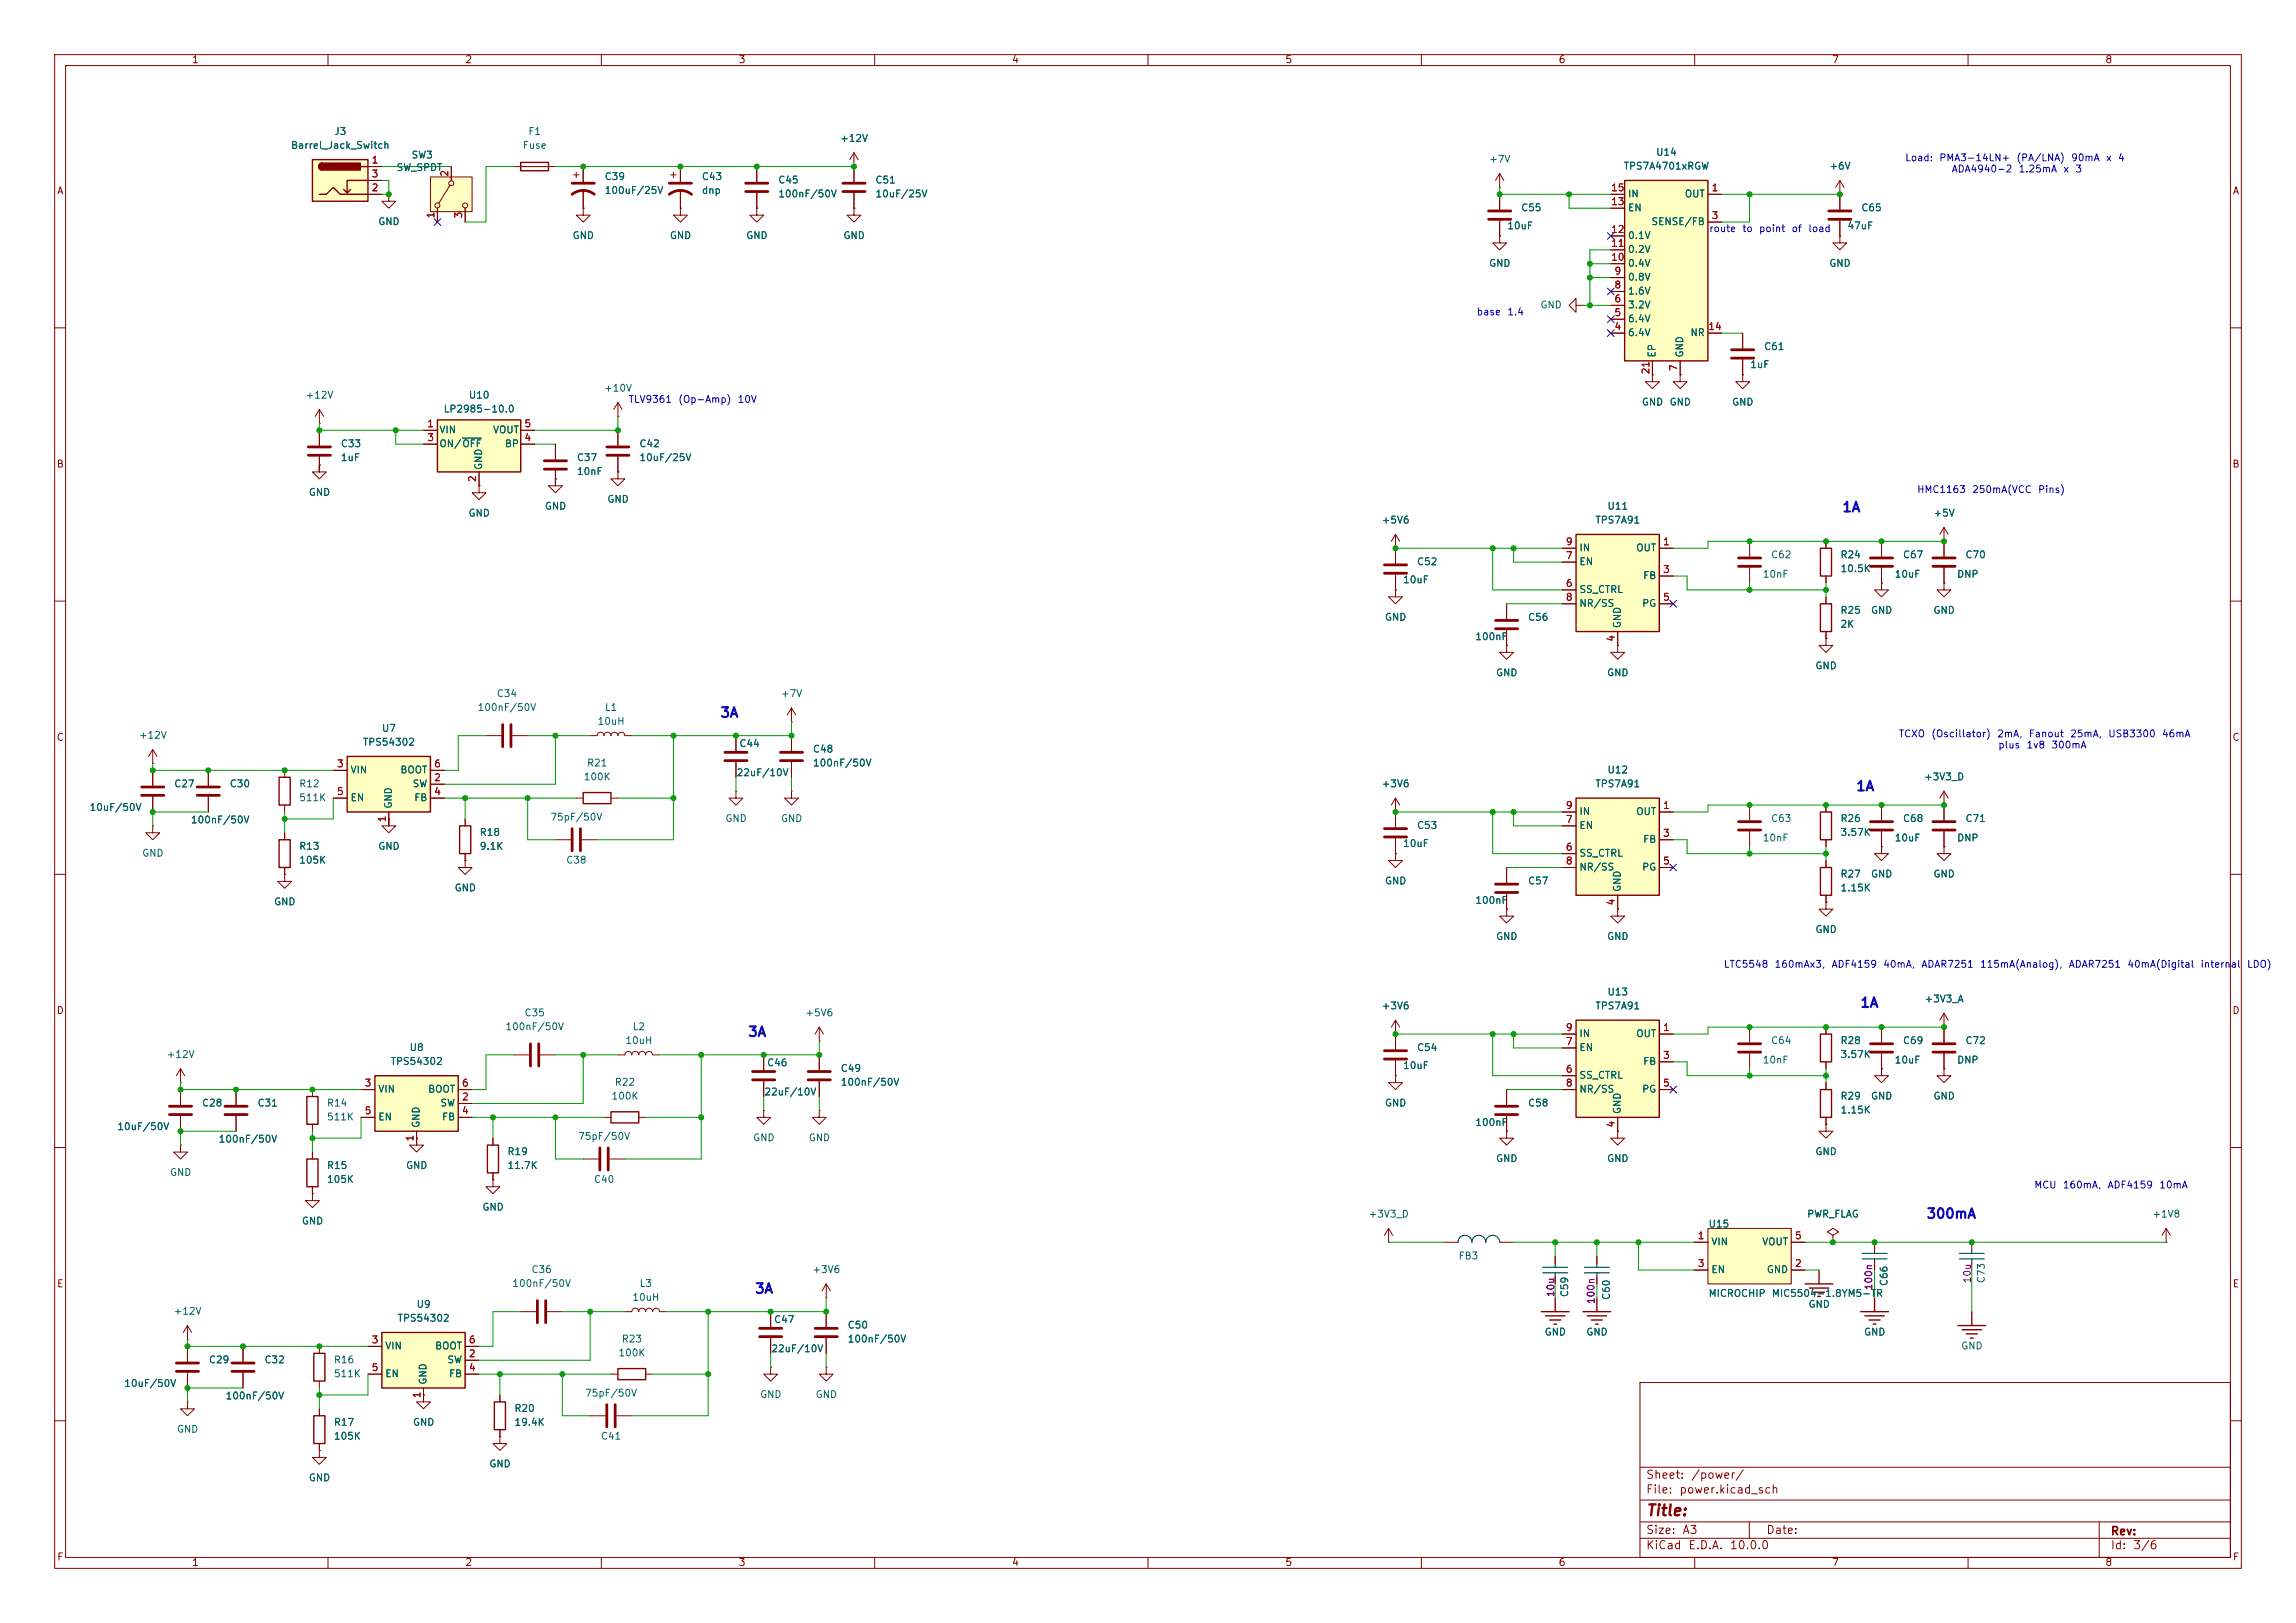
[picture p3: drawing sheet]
<svg xmlns="http://www.w3.org/2000/svg" width="420mm" height="297mm" viewBox="0 0 420 297" stroke-linecap="round" stroke-linejoin="round" font-family="sans-serif">
<defs><g id="words">
<text font-size="2" fill="#840000" x="301" y="277.9">Title:</text>
<g font-size="1.8" fill="#0000c2">
<text x="336.9" y="94.1">1A</text>
<text x="131.6" y="131.7">3A</text>
<text x="339.4" y="145.2">1A</text>
<text x="340.2" y="184.8">1A</text>
<text x="136.7" y="190.1">3A</text>
<text x="352.3" y="223.4">300mA</text>
<text x="138" y="237.1">3A</text>
</g>
<g font-size="1.5" fill="#840000">
<text x="301" y="273.7">File:</text>
<text x="301" y="271">Sheet:</text>
<text x="307.1" y="273.7">power.kicad_sch</text>
<text x="309.2" y="271">/power/</text>
<text x="301" y="281.1">Size:</text>
<text x="307.6" y="281.1">A3</text>
<text x="323" y="281.1">Date:</text>
<text x="386" y="281.3">Rev:</text>
<text x="301" y="283.9">KiCad</text>
<text x="308.7" y="283.9">E.D.A.</text>
<text x="316.3" y="283.9">10.0.0</text>
<text x="386" y="283.9">Id:</text>
<text x="390.1" y="283.9">3/6</text>
</g>
<g font-size="1.3" fill="#840000">
<text x="35" y="11.9">1</text>
<text x="85" y="11.9">2</text>
<text x="135" y="11.9">3</text>
<text x="185" y="11.9">4</text>
<text x="235" y="11.9">5</text>
<text x="285" y="11.9">6</text>
<text x="335" y="11.9">7</text>
<text x="385" y="11.9">8</text>
<text x="10.3" y="35.9">A</text>
<text x="408.3" y="35.9">A</text>
<text x="10.3" y="85.9">B</text>
<text x="408.2" y="85.9">B</text>
<text x="10.3" y="135.9">C</text>
<text x="408.2" y="135.9">C</text>
<text x="10.3" y="185.9">D</text>
<text x="408.2" y="185.9">D</text>
<text x="10.3" y="235.9">E</text>
<text x="408.3" y="235.9">E</text>
<text x="10.3" y="285.9">F</text>
<text x="35" y="286.9">1</text>
<text x="85" y="286.9">2</text>
<text x="135" y="286.9">3</text>
<text x="185" y="286.9">4</text>
<text x="235" y="286.9">5</text>
<text x="285" y="286.9">6</text>
<text x="335" y="286.9">7</text>
<text x="385" y="286.9">8</text>
<text x="408.3" y="285.9">F</text>
</g>
<g font-size="1.3" fill="#006464">
<text x="53.1" y="27.5">Barrel_Jack_Switch</text>
<text x="61" y="25">J3</text>
<text x="75.2" y="29.3">SW3</text>
<text x="95.5" y="27.5">Fuse</text>
<text x="96.5" y="25">F1</text>
<text x="153.6" y="26.3">+12V</text>
<text x="302.8" y="28.8">U14</text>
<text x="72.4" y="31.6">SW_SPDT</text>
<text x="110.5" y="33.2">C39</text>
<text x="110.5" y="35.8">100uF/25V</text>
<text x="128.3" y="33.2">C43</text>
<text x="128.3" y="35.8">dnp</text>
<text x="142.2" y="33.9">C45</text>
<text x="160" y="33.9">C51</text>
<text x="272.3" y="30.1">+7V</text>
<text x="296.9" y="31.3">TPS7A4701xRGW</text>
<text x="334.5" y="31.3">+6V</text>
<text x="69.1" y="41.5">GND</text>
<text x="142.2" y="36.4">100nF/50V</text>
<text x="160" y="36.4">10uF/25V</text>
<text x="278.1" y="39">C55</text>
<text x="297.7" y="39">EN</text>
<text x="297.7" y="36.4">IN</text>
<text x="302" y="41.5">SENSE/FB</text>
<text x="308.1" y="36.4">OUT</text>
<text x="340.4" y="39">C65</text>
<text x="104.6" y="44">GND</text>
<text x="122.4" y="44">GND</text>
<text x="136.4" y="44">GND</text>
<text x="154.2" y="44">GND</text>
<text x="275.6" y="42.3">10uF</text>
<text x="297.7" y="46.6">0.2V</text>
<text x="297.7" y="44">0.1V</text>
<text x="337.8" y="42.3">47uF</text>
<text x="272.3" y="49.1">GND</text>
<text x="297.7" y="51.7">0.8V</text>
<text x="297.7" y="49.1">0.4V</text>
<text x="334.5" y="49.1">GND</text>
<text x="281.7" y="56.7">GND</text>
<text x="297.7" y="59.3">6.4V</text>
<text x="297.7" y="56.7">3.2V</text>
<text x="297.7" y="54.2">1.6V</text>
<text x="297.7" y="61.8">6.4V</text>
<text x="303.1" y="65.5" transform="rotate(-90 303.1 65.5)">EP</text>
<text x="308.2" y="65.5" transform="rotate(-90 308.2 65.5)">GND</text>
<text x="309.1" y="61.8">NR</text>
<text x="322.6" y="64.4">C61</text>
<text x="110.4" y="72">+10V</text>
<text x="320" y="67.7">1uF</text>
<text x="55.8" y="73.3">+12V</text>
<text x="81.1" y="75.8">LP2985-10.0</text>
<text x="85.7" y="73.3">U10</text>
<text x="300.2" y="74.5">GND</text>
<text x="305.3" y="74.5">GND</text>
<text x="316.7" y="74.5">GND</text>
<text x="62.2" y="82.1">C33</text>
<text x="80.3" y="79.6">VIN</text>
<text x="80.3" y="82.1">ON/OFF</text>
<text x="90.1" y="79.6">VOUT</text>
<text x="92.3" y="82.1">BP</text>
<text x="116.8" y="82.1">C42</text>
<text x="62.2" y="84.7">1uF</text>
<text x="88.5" y="86.1" transform="rotate(-90 88.5 86.1)">GND</text>
<text x="105.4" y="84.7">C37</text>
<text x="105.4" y="87.2">10nF</text>
<text x="116.8" y="84.7">10uF/25V</text>
<text x="56.4" y="91">GND</text>
<text x="85.6" y="94.8">GND</text>
<text x="99.6" y="93.6">GND</text>
<text x="111" y="92.3">GND</text>
<text x="293.9" y="93.6">U11</text>
<text x="353.6" y="94.8">+5V</text>
<text x="252.6" y="96.1">+5V6</text>
<text x="288.8" y="101.2">IN</text>
<text x="291.7" y="96.1">TPS7A91</text>
<text x="299.2" y="101.2">OUT</text>
<text x="256.5" y="107">10uF</text>
<text x="259.1" y="103.7">C52</text>
<text x="288.8" y="103.7">EN</text>
<text x="300.5" y="106.3">FB</text>
<text x="322.3" y="106">10nF</text>
<text x="323.9" y="102.5">C62</text>
<text x="336.6" y="105">10.5K</text>
<text x="336.6" y="102.5">R24</text>
<text x="346.5" y="106">10uF</text>
<text x="348" y="102.5">C67</text>
<text x="357.9" y="106">DNP</text>
<text x="359.4" y="102.5">C70</text>
<text x="253.2" y="113.9">GND</text>
<text x="279.4" y="113.9">C56</text>
<text x="288.8" y="108.8">SS_CTRL</text>
<text x="288.8" y="111.4">NR/SS</text>
<text x="300.3" y="111.4">PG</text>
<text x="336.6" y="112.6">R25</text>
<text x="342.1" y="112.6">GND</text>
<text x="353.6" y="112.6">GND</text>
<text x="269.8" y="117.4">100nF</text>
<text x="296.8" y="115.1" transform="rotate(-90 296.8 115.1)">GND</text>
<text x="336.6" y="115.2">2K</text>
<text x="273.6" y="124.1">GND</text>
<text x="293.9" y="124.1">GND</text>
<text x="332" y="122.8">GND</text>
<text x="87.3" y="130.4">100nF/50V</text>
<text x="90.8" y="127.9">C34</text>
<text x="110.5" y="130.4">L1</text>
<text x="142.7" y="127.9">+7V</text>
<text x="25.3" y="135.5">+12V</text>
<text x="66.3" y="136.8">TPS54302</text>
<text x="69.7" y="134.2">U7</text>
<text x="109.2" y="132.9">10uH</text>
<text x="135.1" y="137">C44</text>
<text x="64" y="141.8">VIN</text>
<text x="73.1" y="141.8">BOOT</text>
<text x="106.7" y="143.1">100K</text>
<text x="107.3" y="140.6">R21</text>
<text x="134.6" y="142.3">22uF/10V</text>
<text x="148.6" y="138">C48</text>
<text x="148.6" y="140.6">100nF/50V</text>
<text x="293.9" y="141.8">U12</text>
<text x="351.8" y="143.1">+3V3_D</text>
<text x="16.3" y="148.7">10uF/50V</text>
<text x="31.8" y="144.4">C27</text>
<text x="41.9" y="144.4">C30</text>
<text x="54.6" y="146.9">511K</text>
<text x="54.6" y="144.4">R12</text>
<text x="64" y="146.9">EN</text>
<text x="72" y="148.1" transform="rotate(-90 72 148.1)">GND</text>
<text x="75.4" y="144.4">SW</text>
<text x="75.7" y="146.9">FB</text>
<text x="252.6" y="144.4">+3V6</text>
<text x="288.8" y="149.5">IN</text>
<text x="291.7" y="144.4">TPS7A91</text>
<text x="299.2" y="149.5">OUT</text>
<text x="34.8" y="151">100nF/50V</text>
<text x="54.6" y="155.8">R13</text>
<text x="69.1" y="155.8">GND</text>
<text x="87.6" y="153.3">R18</text>
<text x="87.6" y="155.8">9.1K</text>
<text x="100.6" y="150.5">75pF/50V</text>
<text x="132.6" y="150.7">GND</text>
<text x="142.7" y="150.7">GND</text>
<text x="256.5" y="155.3">10uF</text>
<text x="259.1" y="152">C53</text>
<text x="288.8" y="152">EN</text>
<text x="300.5" y="154.5">FB</text>
<text x="322.3" y="154.3">10nF</text>
<text x="323.9" y="150.7">C63</text>
<text x="336.6" y="153.3">3.57K</text>
<text x="336.6" y="150.7">R26</text>
<text x="346.5" y="154.3">10uF</text>
<text x="348" y="150.7">C68</text>
<text x="357.9" y="154.3">DNP</text>
<text x="359.4" y="150.7">C71</text>
<text x="25.9" y="157.1">GND</text>
<text x="54.6" y="158.3">105K</text>
<text x="103.5" y="158.3">C38</text>
<text x="288.8" y="157.1">SS_CTRL</text>
<text x="288.8" y="159.6">NR/SS</text>
<text x="300.3" y="159.6">PG</text>
<text x="336.6" y="160.9">R27</text>
<text x="342.1" y="160.9">GND</text>
<text x="353.6" y="160.9">GND</text>
<text x="50" y="166">GND</text>
<text x="83.1" y="163.4">GND</text>
<text x="253.2" y="162.2">GND</text>
<text x="269.8" y="165.7">100nF</text>
<text x="279.4" y="162.2">C57</text>
<text x="296.8" y="163.3" transform="rotate(-90 296.8 163.3)">GND</text>
<text x="336.6" y="163.4">1.15K</text>
<text x="273.6" y="172.3">GND</text>
<text x="293.9" y="172.3">GND</text>
<text x="332" y="171">GND</text>
<text x="252.6" y="185">+3V6</text>
<text x="291.7" y="185">TPS7A91</text>
<text x="293.9" y="182.5">U13</text>
<text x="351.9" y="183.7">+3V3_A</text>
<text x="92.3" y="188.8">100nF/50V</text>
<text x="95.8" y="186.3">C35</text>
<text x="114.3" y="191.4">10uH</text>
<text x="115.6" y="188.8">L2</text>
<text x="147.2" y="186.3">+5V6</text>
<text x="288.8" y="190.1">IN</text>
<text x="299.2" y="190.1">OUT</text>
<text x="323.9" y="191.4">C64</text>
<text x="336.6" y="191.4">R28</text>
<text x="348" y="191.4">C69</text>
<text x="359.4" y="191.4">C72</text>
<text x="30.4" y="193.9">+12V</text>
<text x="71.4" y="195.2">TPS54302</text>
<text x="74.8" y="192.6">U8</text>
<text x="140.2" y="195.4">C46</text>
<text x="153.7" y="196.4">C49</text>
<text x="256.5" y="195.9">10uF</text>
<text x="259.1" y="192.6">C54</text>
<text x="288.8" y="197.7">SS_CTRL</text>
<text x="288.8" y="192.6">EN</text>
<text x="300.5" y="195.2">FB</text>
<text x="322.3" y="194.9">10nF</text>
<text x="336.6" y="193.9">3.57K</text>
<text x="346.5" y="194.9">10uF</text>
<text x="357.9" y="194.9">DNP</text>
<text x="36.8" y="202.8">C28</text>
<text x="47" y="202.8">C31</text>
<text x="59.7" y="202.8">R14</text>
<text x="69.1" y="200.3">VIN</text>
<text x="78.2" y="200.3">BOOT</text>
<text x="80.4" y="202.8">SW</text>
<text x="111.7" y="201.5">100K</text>
<text x="112.4" y="199">R22</text>
<text x="139.7" y="200.8">22uF/10V</text>
<text x="153.7" y="199">100nF/50V</text>
<text x="253.2" y="202.8">GND</text>
<text x="279.4" y="202.8">C58</text>
<text x="288.8" y="200.3">NR/SS</text>
<text x="296.8" y="204" transform="rotate(-90 296.8 204)">GND</text>
<text x="300.3" y="200.3">PG</text>
<text x="336.6" y="201.5">R29</text>
<text x="342.1" y="201.5">GND</text>
<text x="353.6" y="201.5">GND</text>
<text x="21.3" y="207.1">10uF/50V</text>
<text x="39.9" y="209.4">100nF/50V</text>
<text x="59.7" y="205.3">511K</text>
<text x="69.1" y="205.3">EN</text>
<text x="77.1" y="206.5" transform="rotate(-90 77.1 206.5)">GND</text>
<text x="80.8" y="205.3">FB</text>
<text x="105.6" y="208.9">75pF/50V</text>
<text x="137.7" y="209.1">GND</text>
<text x="147.8" y="209.1">GND</text>
<text x="269.8" y="206.3">100nF</text>
<text x="336.6" y="204.1">1.15K</text>
<text x="31" y="215.5">GND</text>
<text x="59.7" y="214.2">R15</text>
<text x="74.2" y="214.2">GND</text>
<text x="92.7" y="214.2">11.7K</text>
<text x="92.7" y="211.7">R19</text>
<text x="273.6" y="213">GND</text>
<text x="293.9" y="213">GND</text>
<text x="332" y="211.7">GND</text>
<text x="59.7" y="216.8">105K</text>
<text x="88.1" y="221.8">GND</text>
<text x="108.5" y="216.8">C40</text>
<text x="55.1" y="224.4">GND</text>
<text x="250.2" y="223.1">+3V3_D</text>
<text x="312.4" y="224.9">U15</text>
<text x="330.5" y="223.1">PWR_FLAG</text>
<text x="393.6" y="223.1">+1V8</text>
<text x="97.1" y="233.3">C36</text>
<text x="148.5" y="233.3">+3V6</text>
<text x="266.7" y="230.8">FB3</text>
<text x="312.9" y="228.2">VIN</text>
<text x="312.9" y="233.3">EN</text>
<text x="322.2" y="228.2">VOUT</text>
<text x="323.1" y="233.3">GND</text>
<text x="76.1" y="239.6">U9</text>
<text x="93.6" y="235.8">100nF/50V</text>
<text x="115.6" y="238.4">10uH</text>
<text x="116.9" y="235.8">L3</text>
<text x="287.2" y="237.5" transform="rotate(-90 287.2 237.5)">C59</text>
<text x="294.8" y="238" transform="rotate(-90 294.8 238)">C60</text>
<text x="312.4" y="237.6">MICROCHIP</text>
<text x="324" y="237.6">MIC5504-1.8YM5-TR</text>
<text x="330.7" y="239.6">GND</text>
<text x="345.6" y="235.4" transform="rotate(-90 345.6 235.4)">C66</text>
<text x="363.4" y="234.9" transform="rotate(-90 363.4 234.9)">C73</text>
<text x="31.6" y="240.9">+12V</text>
<text x="72.6" y="242.2">TPS54302</text>
<text x="113.6" y="246">R23</text>
<text x="141.5" y="242.4">C47</text>
<text x="154.9" y="243.4">C50</text>
<text x="154.9" y="246">100nF/50V</text>
<text x="282.4" y="244.7">GND</text>
<text x="290.1" y="244.7">GND</text>
<text x="340.9" y="244.7">GND</text>
<text x="38.1" y="249.8">C29</text>
<text x="48.3" y="249.8">C32</text>
<text x="61" y="249.8">R16</text>
<text x="70.4" y="247.2">VIN</text>
<text x="79.5" y="247.2">BOOT</text>
<text x="81.7" y="249.8">SW</text>
<text x="113" y="248.5">100K</text>
<text x="141" y="247.8">22uF/10V</text>
<text x="358.6" y="247.2">GND</text>
<text x="22.6" y="254.1">10uF/50V</text>
<text x="41.2" y="256.4">100nF/50V</text>
<text x="61" y="252.3">511K</text>
<text x="70.4" y="252.3">EN</text>
<text x="78.3" y="253.5" transform="rotate(-90 78.3 253.5)">GND</text>
<text x="82" y="252.3">FB</text>
<text x="106.9" y="255.9">75pF/50V</text>
<text x="138.9" y="256.1">GND</text>
<text x="149.1" y="256.1">GND</text>
<text x="32.3" y="262.5">GND</text>
<text x="61" y="263.8">105K</text>
<text x="61" y="261.2">R17</text>
<text x="75.4" y="261.2">GND</text>
<text x="94" y="261.2">19.4K</text>
<text x="94" y="258.7">R20</text>
<text x="109.8" y="263.8">C41</text>
<text x="89.4" y="268.8">GND</text>
<text x="56.4" y="271.4">GND</text>
</g>
<g font-size="1.3" fill="#0000c2">
<text x="348.4" y="29.8">Load:</text>
<text x="354.6" y="29.8">PMA3-14LN+</text>
<text x="368.7" y="29.8">(PA/LNA)</text>
<text x="378.7" y="29.8">90mA</text>
<text x="385.1" y="29.8">x</text>
<text x="387.3" y="29.8">4</text>
<text x="356.9" y="31.9">ADA4940-2</text>
<text x="369.1" y="31.9">1.25mA</text>
<text x="377.3" y="31.9">x</text>
<text x="379.5" y="31.9">3</text>
<text x="312.5" y="42.8">route</text>
<text x="318.6" y="42.8">to</text>
<text x="321.7" y="42.8">point</text>
<text x="327.6" y="42.8">of</text>
<text x="330.6" y="42.8">load</text>
<text x="270" y="58">base</text>
<text x="275.6" y="58">1.4</text>
<text x="114.9" y="74">TLV9361</text>
<text x="124" y="74">(Op-Amp)</text>
<text x="134.8" y="74">10V</text>
<text x="350.6" y="90.5">HMC1163</text>
<text x="360.6" y="90.5">250mA(VCC</text>
<text x="372.7" y="90.5">Pins)</text>
<text x="347.2" y="135.2">TCXO</text>
<text x="353.2" y="135.2">(Oscillator)</text>
<text x="365.2" y="135.2">2mA,</text>
<text x="365.4" y="137.3">plus</text>
<text x="370.6" y="137.3">1v8</text>
<text x="371" y="135.2">Fanout</text>
<text x="375.1" y="137.3">300mA</text>
<text x="378.6" y="135.2">25mA,</text>
<text x="385.5" y="135.2">USB3300</text>
<text x="395.4" y="135.2">46mA</text>
<text x="315.2" y="177.4">LTC5548</text>
<text x="324.5" y="177.4">160mAx3,</text>
<text x="334.9" y="177.4">ADF4159</text>
<text x="344.4" y="177.4">40mA,</text>
<text x="351.4" y="177.4">ADAR7251</text>
<text x="362.1" y="177.4">115mA(Analog),</text>
<text x="378.3" y="177.4">ADAR7251</text>
<text x="389" y="177.4">40mA(Digital</text>
<text x="402.4" y="177.4">internal</text>
<text x="410.9" y="177.4">LDO)</text>
<text x="372" y="217.8">MCU</text>
<text x="377.2" y="217.8">160mA,</text>
<text x="385.4" y="217.8">ADF4159</text>
<text x="394.9" y="217.8">10mA</text>
</g>
<g font-size="1.3" fill="#a90000">
<text x="67.9" y="30.2">1</text>
<text x="67.9" y="35.3">2</text>
<text x="67.9" y="32.8">3</text>
<text x="82.3" y="32.5" transform="rotate(-90 82.3 32.5)">2</text>
<text x="294.6" y="35.3">15</text>
<text x="313" y="35.3">1</text>
<text x="79.8" y="40.1" transform="rotate(-90 79.8 40.1)">1</text>
<text x="84.8" y="40.1" transform="rotate(-90 84.8 40.1)">3</text>
<text x="294.6" y="37.8">13</text>
<text x="313" y="40.4">3</text>
<text x="294.6" y="45.5">11</text>
<text x="294.6" y="42.9">12</text>
<text x="294.6" y="48">10</text>
<text x="295.2" y="53.1">8</text>
<text x="295.2" y="50.5">9</text>
<text x="295.2" y="58.2">5</text>
<text x="295.2" y="55.6">6</text>
<text x="295.2" y="60.7">4</text>
<text x="312.4" y="60.7">14</text>
<text x="302" y="68.6" transform="rotate(-90 302 68.6)">21</text>
<text x="307.1" y="68" transform="rotate(-90 307.1 68)">7</text>
<text x="78" y="78.5">1</text>
<text x="78" y="81">3</text>
<text x="95.8" y="81">4</text>
<text x="95.8" y="78.5">5</text>
<text x="87.4" y="88.3" transform="rotate(-90 87.4 88.3)">2</text>
<text x="286.3" y="100.1">9</text>
<text x="304.1" y="100.1">1</text>
<text x="286.3" y="107.7">6</text>
<text x="286.3" y="102.6">7</text>
<text x="304.1" y="105.2">3</text>
<text x="286.3" y="110.2">8</text>
<text x="304.1" y="110.2">5</text>
<text x="295.7" y="117.5" transform="rotate(-90 295.7 117.5)">4</text>
<text x="61.5" y="140.7">3</text>
<text x="79.3" y="143.3">2</text>
<text x="79.3" y="140.7">6</text>
<text x="61.5" y="145.8">5</text>
<text x="79.3" y="145.8">4</text>
<text x="286.3" y="148.3">9</text>
<text x="304.1" y="148.3">1</text>
<text x="70.9" y="150.6" transform="rotate(-90 70.9 150.6)">1</text>
<text x="286.3" y="156">6</text>
<text x="286.3" y="150.9">7</text>
<text x="304.1" y="153.4">3</text>
<text x="286.3" y="158.5">8</text>
<text x="304.1" y="158.5">5</text>
<text x="295.7" y="165.8" transform="rotate(-90 295.7 165.8)">4</text>
<text x="286.3" y="191.5">7</text>
<text x="286.3" y="189">9</text>
<text x="304.1" y="189">1</text>
<text x="286.3" y="196.6">6</text>
<text x="304.1" y="194.1">3</text>
<text x="66.6" y="199.1">3</text>
<text x="84.4" y="201.7">2</text>
<text x="84.4" y="199.1">6</text>
<text x="286.3" y="199.1">8</text>
<text x="304.1" y="199.1">5</text>
<text x="66.6" y="204.2">5</text>
<text x="75.9" y="209" transform="rotate(-90 75.9 209)">1</text>
<text x="84.4" y="204.2">4</text>
<text x="295.7" y="206.4" transform="rotate(-90 295.7 206.4)">4</text>
<text x="310.4" y="227.1">1</text>
<text x="328.2" y="227.1">5</text>
<text x="310.4" y="232.2">3</text>
<text x="328.2" y="232.2">2</text>
<text x="67.9" y="246.1">3</text>
<text x="67.9" y="251.2">5</text>
<text x="85.7" y="248.7">2</text>
<text x="85.7" y="251.2">4</text>
<text x="85.7" y="246.1">6</text>
<text x="77.2" y="256" transform="rotate(-90 77.2 256)">1</text>
</g>
<g font-size="1.3" fill="#840084">
<text x="284.6" y="237.5" transform="rotate(-90 284.6 237.5)">10u</text>
<text x="292" y="238.8" transform="rotate(-90 292 238.8)">100n</text>
<text x="342.8" y="236.2" transform="rotate(-90 342.8 236.2)">100n</text>
<text x="360.8" y="234.9" transform="rotate(-90 360.8 234.9)">10u</text>
</g>
</g></defs>
<g fill="none" stroke="#840000" stroke-width=".18">
<path d="M10 10h400v277h-400zM12 12h396v273h-396zM60 10v2M110 10v2M160 10v2M210 10v2M260 10v2M310 10v2M360 10v2M336.5 35.6h.1M336.5 33l-.7 1.3M336.5 33l.8 1.3"/>
<path d="M336.5 33v5.4M336.5 43.2v1.3h1.3l-1.3 1.2-1.2-1.2h1.2M336.5 43.2h.1M336.5 40.4v2.8M10 60h2M318.8 68.6v1.3h1.2l-1.2 1.2-1.3-1.2h1.3M318.8 68.6h.1M318.8 61v2.8M318.8 65.8v2.8M408 60h2M355.6 99.1h.1M355.6 96.5l-.8 1.3"/>
<path d="M355.6 96.5l.8 1.3M355.6 96.5v2.6M10 110h2M408 110h2M10 160h2M344.2 154.9v1.3h1.2l-1.2 1.3-1.3-1.3h1.3M344.2 154.9h.1M344.2 147.3v2.8M344.2 152.1v2.8M355.6 154.9v1.3h1.3l-1.3 1.3-1.3-1.3h1.3M355.6 154.9h.1M408 160h2"/>
<path d="M10 210h2M408 210h2M34.3 256.5v1.3h1.3l-1.3 1.3-1.3-1.3h1.3M34.3 256.5h.1M34.3 245.1h.1M34.3 242.6l-.8 1.2M34.3 242.6l.8 1.2M34.3 242.6v2.5M34.3 246.4v2.8M34.3 251.2v2.8M44.4 246.4v2.8M44.4 251.2v2.8"/>
<path d="M58.4 246.4v1.2M58.4 252.7v1.3M58.4 257.8v1.3M300 253h108v32h-108zM10 260h2M58.4 265.4v1.3h1.3l-1.3 1.3-1.3-1.3h1.3M58.4 265.4h.1M58.4 264.2v1.2M300 278.5h108M300 274.5h108M300 268.5h108M320 278.5v3"/>
<path d="M384 278.5v6.5M408 260h2M60 285v2M110 285v2M160 285v2M210 285v2M260 285v2M300 281.5h108M310 285v2M360 285v2"/>
</g>
<path d="M334.5 38.6h4.1M334.5 40.1h4.1M316.7 64h4.1M316.7 65.5h4.1M342.1 150.4h4.1M342.1 151.9h4.1M32.3 249.4h4M32.3 251h4M42.4 249.4h4.1M42.4 251h4.1" fill="none" stroke="#840000" stroke-width=".51"/>
<path d="M57.4 259.1h2v5.1h-2zM57.4 247.6h2v5.1h-2z" fill="none" stroke="#840000" stroke-width=".25"/>
<path d="M297.2 33h15.2v33h-15.2z" fill="#ffffc2"/>
<path d="M297.2 33h15.2v33h-15.2z" fill="none" stroke="#840000" stroke-width=".25"/>
<g fill="none" stroke="#840000" stroke-width=".18">
<path d="M294.6 35.6h2.6M294.6 38.1h2.6M312.4 35.6h2.6M294.6 58.4h2.6M294.6 55.9h2.6M294.6 53.3h2.6M294.6 50.8h2.6M294.6 48.3h2.6M294.6 45.7h2.6M294.6 43.2h2.6M312.4 40.6h2.6M113 76.2h.1"/>
<path d="M113 73.7l-.7 1.2M113 73.7l.8 1.2M113 73.7v2.5M294.6 61h2.6M302.3 68.6v1.3h1.2l-1.2 1.2-1.3-1.2h1.3M302.3 68.6h.1M302.3 66v2.6M307.3 68.6v1.3h1.3l-1.3 1.2-1.2-1.2h1.2M307.3 68.6h.1M307.3 66v2.6M312.4 61h2.6M101.6 87.6v1.3h1.3l-1.3 1.3-1.3-1.3h1.3"/>
<path d="M101.6 87.6h.1M95.2 240h2.8M100.1 240h2.8"/>
</g>
<path d="M98.3 238v4.1M99.8 238v4.1" fill="none" stroke="#840000" stroke-width=".51"/>
<path d="M80 76.8h15.2v9.6h-15.2z" fill="#ffffc2"/>
<g fill="none" stroke="#840000" stroke-width=".25">
<path d="M80 76.8h15.2v9.6h-15.2zM333 148.6h2v5.1h-2zM284.5 237.5v2.5M292.1 237.5v2.5M90.4 256.5h2.1v5.1h-2.1zM281.9 240h5.1M282.7 240.8h3.6M283.5 241.6h2M284.2 242.3h.5M289.6 240h5M290.3 240.8h3.6M291.1 241.6h2"/>
<path d="M291.8 242.3h.6"/>
</g>
<g fill="none" stroke="#840000" stroke-width=".18">
<path d="M77.5 78.7h2.5M95.2 78.7h2.6M77.5 81.3h2.5M87.6 88.9v1.3h1.3l-1.3 1.2-1.2-1.2h1.2M87.6 88.9h.1M87.6 86.4v2.5M95.2 81.3h2.6M113 86.4v1.2h1.3l-1.3 1.3-1.2-1.3h1.2M113 86.4h.1M320 99.1v2.8M355.6 99.1v2.8M320 103.9v2.8"/>
<path d="M334 116.8v1.3h1.3l-1.3 1.3-1.3-1.3h1.3M334 116.8h.1M344.2 106.7v1.3h1.2l-1.2 1.2-1.3-1.2h1.3M344.2 106.7h.1M355.6 106.7v1.3h1.3l-1.3 1.2-1.3-1.2h1.3M355.6 106.7h.1M355.6 103.9v2.8M320 147.3v2.8M320 152.1v2.8M334 147.3v1.3M334 153.7v1.2M139.7 193v2.8"/>
<path d="M139.7 197.9v2.8M139.7 203.2v1.3h1.3l-1.3 1.2-1.3-1.2h1.3M139.7 203.2h.1M149.9 203.2v1.3h1.2l-1.2 1.2-1.3-1.2h1.3M149.9 203.2h.1M284.5 229.9v1.2M284.5 233.7v1.2M292.1 229.9v1.2M292.1 233.7v1.2M91.4 255.3v1.2M91.4 262.9v1.3h1.3l-1.3 1.2-1.2-1.2h1.2M91.4 262.9h.1"/>
<path d="M91.4 261.6v1.3"/>
</g>
<path d="M84.6 80.2h3.4" fill="none" stroke="#006464" stroke-width=".18"/>
<path d="M318 102.1h4.1M318 103.6h4.1M353.6 102.1h4M353.6 103.6h4M318 150.4h4.1M318 151.9h4.1M137.7 196.1h4M137.7 197.6h4" fill="none" stroke="#840000" stroke-width=".51"/>
<path d="M282.2 231.9h4.6M282.2 232.9h4.6M284.5 231.1v.8M284.5 232.9v.8M289.8 231.9h4.6M289.8 232.9h4.6M292.1 231.1v.8M292.1 232.9v.8" fill="none" stroke="#000" stroke-width=".18"/>
<path d="M69.8 243.8h15.3v10.2h-15.3z" fill="#ffffc2"/>
<path d="M333 100.3h2v5.1h-2zM69.8 243.8h15.3v10.2h-15.3z" fill="none" stroke="#840000" stroke-width=".25"/>
<g fill="none" stroke="#840000" stroke-width=".18">
<path d="M334 99.1v1.2M344.2 99.1v2.8M334 105.4v1.3M344.2 103.9v2.8M71.1 149.9v1.2h1.3l-1.3 1.3-1.3-1.3h1.3M71.1 149.9h.1M85.1 157.5v1.3h1.3l-1.3 1.2-1.3-1.2h1.3M85.1 157.5h.1M355.6 147.3h.1M355.6 144.8l-.8 1.3M355.6 144.8l.8 1.3M355.6 144.8v5.3"/>
<path d="M355.6 152.1v2.8M67.3 246.4h2.5M67.3 251.5h2.5M77.5 254v2.5h-1.3l1.3 1.3 1.2-1.3h-1.2v-1.2M77.5 255.3h.1M85.1 248.9h2.5M85.1 246.4h2.5M85.1 251.5h2.5M114.3 240h1.3a.64 .64 0 0 1 .6-.6 .64 .64 0 0 1 .6 .6 .64 .64 0 0 1 .7-.6 .64 .64 0 0 1 .6 .6 .64 .64 0 0 1 .6-.6 .64 .64 0 0 1 .7 .6 .64 .64 0 0 1 .6-.6 .64 .64 0 0 1 .6 .6h1.3"/>
</g>
<path d="M342.1 102.1h4.1M342.1 103.6h4.1M353.6 150.4h4M353.6 151.9h4" fill="none" stroke="#840000" stroke-width=".51"/>
<path d="M63.5 138.4h15.2v10.2h-15.2z" fill="#ffffc2"/>
<path d="M63.5 138.4h15.2v10.2h-15.2zM56.1 212.1h2.1v5.1h-2.1zM89.2 209.6h2v5h-2zM113 250.4h5.1v2.1h-5.1z" fill="none" stroke="#840000" stroke-width=".25"/>
<g fill="none" stroke="#840000" stroke-width=".18">
<path d="M27.9 151.1v1.3h1.3l-1.3 1.3-1.2-1.3h1.2M27.9 151.1h.1M38.1 141v2.8M38.1 145.8v2.8M61 141h2.5M61 146.1h2.5M71.1 148.6v2.5M78.7 143.5h2.6M78.7 141h2.6M78.7 146.1h2.6M33 198.1h.1M33 195.6v2.5"/>
<path d="M33 199.4v2.8M33 195.6l-.7 1.3M33 195.6l.8 1.3M94 193h2.8M98.8 193h2.8M33 209.6v1.2h1.3l-1.3 1.3-1.3-1.3h1.3M33 209.6h.1M33 204.2v2.8M57.1 218.4v1.3h1.3l-1.3 1.3-1.2-1.3h1.2M57.1 218.4h.1M57.1 210.8v1.3M57.1 217.2v1.2"/>
<path d="M90.2 215.9v1.3h1.2l-1.2 1.2-1.3-1.2h1.3M90.2 215.9h.1M90.2 208.3v1.3M90.2 214.6v1.3M151.1 237.5h.1M151.1 234.9l-.7 1.3M151.1 234.9l.8 1.3M151.1 234.9v2.6M111.8 251.5h1.2M118.1 251.5h1.3"/>
</g>
<path d="M36.1 144h4M36.1 145.5h4M97 191v4.1M98.6 191v4.1M31 202.4h4.1M31 204h4.1" fill="none" stroke="#840000" stroke-width=".51"/>
<path d="M68.6 196.9h15.2v10.1h-15.2z" fill="#ffffc2"/>
<path d="M68.6 196.9h15.2v10.1h-15.2zM56.1 200.7h2.1v5h-2.1z" fill="none" stroke="#840000" stroke-width=".25"/>
<g fill="none" stroke="#840000" stroke-width=".18">
<path d="M58.4 77.5h.1M58.4 74.9l-.7 1.3M58.4 74.9l.8 1.3M58.4 74.9v2.6M58.4 78.7v2.8M58.4 83.6v2.8h-1.3l1.3 1.2 1.3-1.2h-1.3v-1.3M58.4 85.1h.1M101.6 81.3v2.8M101.6 86.1v2.8M255.3 148.6v2.8M255.3 153.4v2.8M275.6 158.8v2.7"/>
<path d="M275.6 163.6v2.8M43.2 199.4v2.8M57.1 199.4v1.3M66 199.4h2.6M83.8 199.4h2.6M275.6 199.4v2.8M43.2 204.2v2.8M57.1 205.7v1.3M66 204.5h2.6M76.2 207v2.6h-1.3l1.3 1.2 1.3-1.2h-1.3v-1.3M76.2 208.3h.1M83.8 201.9h2.6"/>
<path d="M83.8 204.5h2.6M275.6 204.2v2.8M107.9 259.1h2.8M112.8 259.1h2.8M141 250.2v1.3h1.2l-1.2 1.2-1.3-1.2h1.3M141 250.2h.1M141 240v2.8M141 244.9v2.7M151.1 250.2v1.3h1.3l-1.3 1.2-1.2-1.2h1.2M151.1 250.2h.1"/>
</g>
<g fill="none" stroke="#840000" stroke-width=".51">
<path d="M56.4 81.8h4.1M56.4 83.3h4.1M99.6 84.3h4M99.6 85.9h4M253.2 151.6h4.1M253.2 153.2h4.1M273.6 161.8h4M273.6 163.3h4M41.1 202.4h4.1M41.1 204h4.1M273.6 202.4h4M273.6 204h4"/>
<path d="M111 257v4.1M112.5 257v4.1M138.9 243.1h4.1M138.9 244.6h4.1"/>
</g>
<path d="M288.3 186.7h15.2v17.8h-15.2z" fill="#ffffc2"/>
<path d="M288.3 186.7h15.2v17.8h-15.2z" fill="none" stroke="#840000" stroke-width=".25"/>
<path d="M275.6 166.4v1.2h1.3l-1.3 1.3-1.3-1.3h1.3M275.6 166.4h.1M295.9 166.4v1.2h1.3l-1.3 1.3-1.3-1.3h1.3M295.9 166.4h.1M285.7 189.2h2.6M285.7 199.4h2.6M285.7 196.9h2.6M285.7 191.8h2.6M303.5 189.2h2.6M303.5 194.3h2.6M303.5 199.4h2.6M295.9 204.5v2.5" fill="none" stroke="#840000" stroke-width=".18"/>
<path d="M288.3 146.1h15.2v17.7h-15.2z" fill="#ffffc2"/>
<path d="M95.2 29.7h5.1v1.5h-5.1zM333 110.5h2v5.1h-2zM51.1 142.2h2v5.1h-2zM51.1 153.7h2v5.1h-2zM288.3 146.1h15.2v17.7h-15.2zM333 158.8h2v5h-2zM333 189.2h2v5.1h-2zM342.9 237.5v2.5M340.4 240h5M341.1 240.8h3.6M341.9 241.6h2M342.6 242.3h.6" fill="none" stroke="#840000" stroke-width=".25"/>
<g fill="none" stroke="#840000" stroke-width=".18">
<path d="M94 30.5h7.6M104.9 32h1M105.4 31.5v1M106.7 30.5v2.8M106.7 34.8v3.3M274.3 34.3h.1M274.3 31.8v2.5M274.3 35.6v2.8M274.3 31.8l-.7 1.2M274.3 31.8l.8 1.2M274.3 43.2v1.3h1.3l-1.3 1.2-1.3-1.2h1.3M274.3 43.2h.1"/>
<path d="M274.3 40.4v2.8M113 78.7v2.8M113 83.6v2.8M334 109.2v1.3M334 115.6v1.2M27.9 139.7h.1M27.9 137.2l-.7 1.2M27.9 137.2l.8 1.2M27.9 137.2v2.5M88.9 134.6h2.8M93.7 134.6h2.8M144.8 132.1h.1"/>
<path d="M144.8 129.5l-.8 1.3M144.8 129.5l.7 1.3M144.8 129.5v2.6M27.9 141v2.8M27.9 145.8v2.8M52.1 141v1.2M52.1 147.3v1.3M52.1 152.4v1.3M52.1 158.8v1.2M255.3 148.6h.1M255.3 156.2v1.3h1.2l-1.2 1.3-1.3-1.3h1.3M255.3 156.2h.1"/>
<path d="M255.3 146.1l-.8 1.2M255.3 146.1l.7 1.2M255.3 146.1v2.5M285.7 148.6h2.6M285.7 158.8h2.6M285.7 156.2h2.6M285.7 151.1h2.6M303.5 148.6h2.6M303.5 153.7h2.6M303.5 158.8h2.6M334 157.5v1.3M52.1 160v1.3h1.2l-1.2 1.3-1.3-1.3h1.3"/>
<path d="M52.1 160h.1M295.9 163.8v2.6M334 165.1v1.3h1.3l-1.3 1.2-1.3-1.2h1.3M334 165.1h.1M334 163.8v1.3M255.3 196.9v1.2h1.2l-1.2 1.3-1.3-1.3h1.3M255.3 196.9h.1M255.3 189.2h.1M255.3 186.7v5.3M255.3 194.1v2.8M255.3 186.7l-.8 1.3M255.3 186.7l.7 1.3"/>
<path d="M334 188v1.2M334 194.3v1.3"/>
</g>
<path d="M104.6 35.6a3.3 3.3 0 0 1 4.1 0M104.6 33.5h4.1M272.3 38.6h4.1M272.3 40.1h4.1M111 81.8h4.1M111 83.3h4.1M91.9 132.6v4.1M93.5 132.6v4.1M25.9 144h4.1M25.9 145.5h4.1M253.2 192.3h4.1M253.2 193.8h4.1" fill="none" stroke="#840000" stroke-width=".51"/>
<path d="M57.1 29.2h10.2v7.6h-10.2z" fill="#ffffc2"/>
<path d="M57.1 29.2h10.2v7.6h-10.2zM58.4 35.6h1.3l1.3-1.3 1.2 1.3h5.1M58.9 29.8a.64 .64 0 0 0-.6 .7 .64 .64 0 0 0 .6 .6M64.1 34.7l-.6 .6M66 30.5h1.3M67.3 33h-3.8v2.3l-.6-.6" fill="none" stroke="#840000" stroke-width=".25"/>
<g fill="#840000" stroke="#840000" stroke-width=".25">
<path d="M58.5 30l.4-.2v1.3a.63 .63 0 0 1-.6-.4 .63 .63 0 0 1 .2-.7z"/>
<path d="M58.9 29.8h7v1.3h-7z"/>
</g>
<path d="M67.3 30.5h2.5M67.3 35.6h2.5M67.3 33h2.5" fill="none" stroke="#840000" stroke-width=".18"/>
<path d="M288.3 97.8h15.2v17.8h-15.2z" fill="#ffffc2"/>
<path d="M288.3 97.8h15.2v17.8h-15.2z" fill="none" stroke="#840000" stroke-width=".25"/>
<path d="M285.7 100.3h2.6M285.7 110.5h2.6M285.7 108h2.6M285.7 102.9h2.6M295.9 115.6v2.5M303.5 100.3h2.6M303.5 105.4h2.6M303.5 110.5h2.6" fill="none" stroke="#840000" stroke-width=".18"/>
<path d="M78.7 32.4h7.7v6.3h-7.7z" fill="#ffffc2"/>
<g fill="none" stroke="#840000" stroke-width=".18">
<path d="M71.1 35.6v1.2h1.3l-1.3 1.3-1.3-1.3h1.3M71.1 35.6h.1M78.7 32.4h7.7v6.3h-7.7zM80 38.1v2.5M82.3 33.9l-2 3.3M82.5 30.5v2.5M85.1 38.1v2.5M107.9 134.6h1.3a.64 .64 0 0 1 .7-.6 .64 .64 0 0 1 .6 .6 .64 .64 0 0 1 .6-.6 .64 .64 0 0 1 .7 .6 .64 .64 0 0 1 .6-.6 .64 .64 0 0 1 .6 .6 .64 .64 0 0 1 .7-.6 .64 .64 0 0 1 .6 .6h1.3M105.4 146.1h1.3M111.8 146.1h1.2M320 188v2.8M320 192.8v2.8"/>
<path d="M334 198.1v1.3M355.6 188h.1M355.6 185.4l-.8 1.3M355.6 185.4l.8 1.3M355.6 185.4v5.4M355.6 192.8v2.8M334 205.7v1.3h1.3l-1.3 1.3-1.3-1.3h1.3M334 205.7h.1M334 204.5v1.2"/>
<circle cx="80" cy="37.6" r=".46"/>
<circle cx="82.5" cy="33.5" r=".46"/>
<circle cx="85.1" cy="37.6" r=".46"/>
</g>
<path d="M318 191h4.1M318 192.5h4.1M353.6 191h4M353.6 192.5h4" fill="none" stroke="#840000" stroke-width=".51"/>
<path d="M106.7 145h5.1v2.1h-5.1zM333 199.4h2v5.1h-2zM330.2 234.9h5.1M331 235.7h3.5M331.7 236.5h2.1M332.5 237.2h.5M332.7 232.4v2.5" fill="none" stroke="#840000" stroke-width=".25"/>
<path d="M312.4 224.8h15.3v10.1h-15.3z" fill="#ffffc2"/>
<path d="M312.4 224.8h15.3v10.1h-15.3z" fill="none" stroke="#800000" stroke-width=".18"/>
<g fill="none" stroke="#840000" stroke-width=".18">
<path d="M67.3 35.6h2.5M67.3 30.5h2.5M67.3 33h2.5M71.1 35.6h.1M80 38.1v2.5M82.5 30.5v2.5M85.1 38.1v2.5M106.7 38.1v1.3h1.2l-1.2 1.2-1.3-1.2h1.3M106.7 38.1h.1M106.7 30.5v2.8M106.7 34.8v3.3M122.7 32h1"/>
<path d="M123.2 31.5v1M124.5 38.1v1.3h1.2l-1.2 1.2-1.3-1.2h1.3M124.5 38.1h.1M124.5 30.5v2.8M124.5 34.8v3.3M138.4 38.1v1.3h1.3l-1.3 1.2-1.2-1.2h1.2M138.4 38.1h.1M138.4 30.5v2.8M138.4 35.3v2.8M156.2 38.1v1.3h1.3l-1.3 1.2-1.3-1.2h1.3M156.2 38.1h.1M156.2 30.5h.1"/>
<path d="M156.2 27.9v5.4M156.2 35.3v2.8M156.2 27.9l-.8 1.3M156.2 27.9l.8 1.3M274.3 35.6v2.8M294.6 35.6h2.6M294.6 38.1h2.6M312.4 35.6h2.6M336.5 35.6h.1M336.5 35.6v2.8M274.3 43.2h.1M274.3 40.4v2.8"/>
<path d="M288.3 55.9v-1.3l-1.3 1.3 1.3 1.3v-1.3h1.3M289.6 55.9h.1M294.6 58.4h2.6M294.6 55.9h2.6M294.6 53.3h2.6M294.6 50.8h2.6M294.6 48.3h2.6M294.6 45.7h2.6M294.6 43.2h2.6M312.4 40.6h2.6M336.5 43.2h.1M336.5 40.4v2.8"/>
<path d="M58.4 78.7v2.8M77.5 78.7h2.5M95.2 78.7h2.6M113 78.7v2.8M294.6 61h2.6M302.3 68.6h.1M302.3 66v2.6M307.3 68.6h.1M307.3 66v2.6M312.4 61h2.6M318.8 68.6h.1M318.8 61v2.8"/>
<path d="M318.8 65.8v2.8M58.4 85.1h.1M58.4 83.6v2.8M77.5 81.3h2.5M87.6 88.9h.1M87.6 86.4v2.5M95.2 81.3h2.6M101.6 87.6h.1M101.6 81.3v2.8M101.6 86.1v2.8M113 86.4h.1M113 83.6v2.8"/>
<path d="M255.3 97.8v5.3M255.3 97.8l-.8 1.3M255.3 97.8l.7 1.3M334 99.1v1.2M344.2 99.1v2.8M355.6 99.1h.1M355.6 99.1v2.8M255.3 100.3h.1M255.3 108v1.2h1.2l-1.2 1.3-1.3-1.3h1.3M255.3 108h.1M255.3 105.2v2.8M275.6 118.1v1.3h1.3l-1.3 1.3-1.3-1.3h1.3"/>
<path d="M275.6 118.1h.1M275.6 110.5v2.8M275.6 115.3v2.8M285.7 100.3h2.6M285.7 110.5h2.6M285.7 108h2.6M285.7 102.9h2.6M295.9 118.1v1.3h1.3l-1.3 1.3-1.3-1.3h1.3M295.9 118.1h.1M295.9 115.6v2.5M303.5 100.3h2.6M303.5 105.4h2.6"/>
<path d="M303.5 110.5h2.6M334 116.8h.1M334 105.4v1.3M334 109.2v1.3M334 115.6v1.2M344.2 106.7h.1M344.2 103.9v2.8M355.6 106.7h.1M355.6 103.9v2.8M134.6 134.6v2.8M134.6 139.4v2.8M144.8 134.6v2.8"/>
<path d="M144.8 139.4v2.8M27.9 141v2.8M27.9 145.8v2.8M38.1 141v2.8M38.1 145.8v2.8M52.1 152.4v1.3M52.1 158.8v1.2M61 141h2.5M61 146.1h2.5M71.1 149.9h.1M71.1 148.6v2.5M78.7 143.5h2.6"/>
<path d="M78.7 141h2.6M78.7 146.1h2.6M85.1 157.5h.1M85.1 149.9v1.2M85.1 156.2v1.3M101.6 153.7h2.8M106.4 153.7h2.8M134.6 144.8v1.3h1.3l-1.3 1.2-1.3-1.2h1.3M134.6 144.8h.1M144.8 144.8v1.3h1.2l-1.2 1.2-1.3-1.2h1.3M144.8 144.8h.1M255.3 148.6h.1"/>
<path d="M255.3 156.2h.1M255.3 148.6v2.8M255.3 153.4v2.8M275.6 158.8v2.7M285.7 148.6h2.6M285.7 158.8h2.6M285.7 156.2h2.6M285.7 151.1h2.6M303.5 153.7h2.6M303.5 148.6h2.6M303.5 158.8h2.6M334 147.3v1.3"/>
<path d="M334 153.7v1.2M334 157.5v1.3M344.2 154.9h.1M344.2 147.3v2.8M344.2 152.1v2.8M355.6 147.3h.1M355.6 154.9h.1M355.6 147.3v2.8M355.6 152.1v2.8M52.1 160h.1M275.6 166.4h.1M275.6 163.6v2.8"/>
<path d="M295.9 166.4h.1M295.9 163.8v2.6M334 165.1h.1M334 163.8v1.3M33 199.4v2.8M43.2 199.4v2.8M66 199.4h2.6M83.8 199.4h2.6M113 193h1.3a.64 .64 0 0 1 .6-.6 .64 .64 0 0 1 .7 .6 .64 .64 0 0 1 .6-.6 .64 .64 0 0 1 .6 .6 .64 .64 0 0 1 .7-.6 .64 .64 0 0 1 .6 .6 .64 .64 0 0 1 .6-.6 .64 .64 0 0 1 .7 .6h1.2M139.7 193v2.8M139.7 197.9v2.8M149.9 190.5h.1"/>
<path d="M149.9 188v2.5M149.9 193v2.8M149.9 197.9v2.8M149.9 188l-.8 1.2M149.9 188l.7 1.2M255.3 196.9h.1M255.3 189.2h.1M255.3 189.2v2.8M255.3 194.1v2.8M275.6 199.4v2.8M285.7 189.2h2.6M285.7 199.4h2.6"/>
<path d="M285.7 196.9h2.6M285.7 191.8h2.6M303.5 189.2h2.6M303.5 194.3h2.6M303.5 199.4h2.6M334 188v1.2M334 194.3v1.3M334 198.1v1.3M344.2 195.6v1.3h1.2l-1.2 1.2-1.3-1.2h1.3M344.2 195.6h.1M344.2 188v2.8M344.2 192.8v2.8"/>
<path d="M355.6 195.6v1.3h1.3l-1.3 1.2-1.3-1.2h1.3M355.6 195.6h.1M355.6 188h.1M355.6 188v2.8M355.6 192.8v2.8M33 204.2v2.8M43.2 204.2v2.8M57.1 218.4h.1M57.1 210.8v1.3M57.1 217.2v1.2M66 204.5h2.6M76.2 208.3h.1"/>
<path d="M76.2 207v2.6M83.8 204.5h2.6M83.8 201.9h2.6M90.2 215.9h.1M90.2 208.3v1.3M90.2 214.6v1.3M106.7 212.1h2.8M110.5 204.5h1.3M111.5 212.1h2.8M116.8 204.5h1.3M275.6 207v1.3h1.3l-1.3 1.3-1.3-1.3h1.3M275.6 207h.1"/>
<path d="M275.6 204.2v2.8M295.9 207v1.3h1.3l-1.3 1.3-1.3-1.3h1.3M295.9 207h.1M295.9 204.5v2.5M334 205.7h.1M334 204.5v1.2M254 227.3h.1M254 224.8l-.8 1.3M254 224.8l.8 1.3M254 224.8v2.5M264.2 227.3h2.5M274.3 227.3h2.6"/>
<path d="M284.5 229.9v1.2M284.5 233.7v1.2M292.1 229.9v1.2M292.1 233.7v1.2M309.9 227.3h2.5M309.9 232.4h2.5M327.7 227.3h2.5M327.7 232.4h2.5M335.3 226.1l1-.7-1-.6-1 .6 1 .7v1.2M335.3 227.3h.1M342.9 227.3v1.3M342.9 231.1v1.3"/>
<path d="M360.7 227.3v1.3M360.7 231.1v1.3M396.2 227.3h.1M396.2 224.8l-.7 1.3M396.2 224.8l.8 1.3M396.2 224.8v2.5M34.3 246.4v2.8M34.3 251.2v2.8M44.4 246.4v2.8M44.4 251.2v2.8M58.4 257.8v1.3M67.3 246.4h2.5"/>
<path d="M67.3 251.5h2.5M77.5 255.3h.1M77.5 254v2.5M85.1 248.9h2.5M85.1 246.4h2.5M85.1 251.5h2.5M91.4 255.3v1.2M141 240v2.8M141 244.9v2.7M151.1 240v2.8M151.1 244.9v2.7M58.4 265.4h.1"/>
<path d="M58.4 264.2v1.2M91.4 262.9h.1M91.4 261.6v1.3"/>
</g>
<g fill="none" stroke="#840000" stroke-width=".51">
<path d="M122.4 35.6a3.3 3.3 0 0 1 4.1 0M122.4 33.5h4.1M136.4 33.5h4.1M136.4 35.1h4.1M154.2 33.5h4M154.2 35.1h4M253.2 103.4h4.1M253.2 104.9h4.1M273.6 113.5h4M273.6 115.1h4M132.6 137.7h4.1M132.6 139.2h4.1"/>
<path d="M142.7 137.7h4.1M142.7 139.2h4.1M104.6 151.6v4.1M106.2 151.6v4.1M147.8 196.1h4.1M147.8 197.6h4.1M342.1 191h4.1M342.1 192.5h4.1M109.7 210.1v4M111.3 210.1v4M149.1 243.1h4.1M149.1 244.6h4.1"/>
</g>
<path d="M84.1 151.1h2v5.1h-2zM111.8 203.5h5v2h-5zM358.1 242.6h5.1M358.9 243.3h3.6M359.7 244.1h2M360.4 244.9h.5M360.7 240v2.6" fill="none" stroke="#840000" stroke-width=".25"/>
<path d="M266.7 227.3a1.27 1.27 0 0 1 1.3-1.2 1.27 1.27 0 0 1 1.2 1.2 1.27 1.27 0 0 1 1.3-1.2 1.27 1.27 0 0 1 1.3 1.2 1.27 1.27 0 0 1 1.2-1.2 1.27 1.27 0 0 1 1.3 1.2M340.6 229.4h4.6M340.6 230.4h4.6M342.9 228.6v.8M342.9 230.4v.7M358.4 229.4h4.6M358.4 230.4h4.6M360.7 228.6v.8M360.7 230.4v.7" fill="none" stroke="#000" stroke-width=".18"/>
<g fill="none" stroke="#009600" stroke-width=".18">
<path d="M69.8 33h1.3v2.6h-1.3M69.8 30.5h12.7M94 30.5h-5.1v10.1h-3.8M101.6 30.5h54.6M274.3 34.3v1.3h20.3M287 35.6v2.5h7.6M315 35.6h21.5M320 35.6v5h-5M289.6 55.9h5M290.8 48.3h3.8M290.8 50.8h3.8M294.6 45.7h-3.8v10.2"/>
<path d="M58.4 77.5v1.2h19.1M72.4 78.7v2.6h5.1M113 76.2v2.5h-15.2M315 61h3.8M58.4 85.1v1.3M97.8 81.3h3.8M101.6 87.6v1.3M355.6 99.1h-43.2v1.2h-6.3M255.3 100.3h30.4M273 100.3v7.7h12.7M275.6 110.5h10.1M276.9 100.3v2.6h8.8"/>
<path d="M306.1 105.4h2.5v2.6h25.4M320 106.7v1.3M334 106.7v2.5M27.9 139.7v1.3h33.1M88.9 134.6h-5.1v6.4h-2.5M96.5 134.6h11.4M101.6 134.6v8.9h-20.3M123.2 134.6v19.1h-14M144.8 132.1v2.5h-29.2M38.1 148.6h-10.2v2.5M52.1 148.6v3.8M61 146.1v3.8h-8.9"/>
<path d="M71.1 149.9v1.2M81.3 146.1h24.1M85.1 146.1v3.8M96.5 146.1v7.6h5.1M113 146.1h10.2M134.6 142.2v2.6M144.8 142.2v2.6M255.3 148.6h30.4M273 148.6v7.6h12.7M275.6 158.8h10.1M276.9 148.6v2.5h8.8M306.1 153.7h2.5v2.5h25.4"/>
<path d="M320 154.9v1.3M334 154.9v2.6M355.6 147.3h-43.2v1.3h-6.3M33 198.1v1.3h33M94 193h-5.1v6.4h-2.5M101.6 193h11.4M106.7 193v8.9h-20.3M128.3 193v19.1h-14M149.9 190.5v2.5h-29.3M255.3 189.2h30.4M273 189.2v7.7h12.7M275.6 199.4h10.1"/>
<path d="M276.9 189.2v2.6h8.8M306.1 194.3h2.5v2.6h25.4M320 195.6v1.3M334 195.6v2.5M355.6 188h-43.2v1.2h-6.3M43.2 207h-10.2v2.6M57.1 207v3.8M66 204.5v3.8h-8.9M76.2 208.3v1.3M86.4 204.5h24.1M90.2 204.5v3.8M101.6 204.5v7.6h5.1"/>
<path d="M118.1 204.5h10.2M139.7 200.7v2.5M149.9 200.7v2.5M151.1 237.5v2.5h-29.2M254 227.3h10.2M276.9 227.3h33M284.5 227.3v2.6M284.5 234.9v2.6M292.1 227.3v2.6M292.1 234.9v2.6M299.7 227.3v5.1h10.2M330.2 227.3h66"/>
<path d="M330.2 232.4h2.5M342.9 232.4v5.1M360.7 232.4v7.6M34.3 245.1v1.3h33M44.4 254h-10.1v2.5M58.4 254v3.8M67.3 251.5v3.8h-8.9M77.5 255.3v1.2M87.6 251.5h24.2M91.4 251.5v3.8M95.2 240h-5v6.4h-2.6M102.9 240h11.4"/>
<path d="M102.9 251.5v7.6h5M107.9 240v8.9h-20.3M119.4 251.5h10.1M129.5 240v19.1h-13.9M141 247.6v2.6M151.1 247.6v2.6"/>
</g>
<g fill="none" stroke="#000084" stroke-width=".18">
<path d="M79.4 40l1.2 1.2M80.6 40l-1.2 1.2M294 52.7l1.2 1.2M294 57.8l1.2 1.2M294 42.6l1.2 1.2M295.2 52.7l-1.2 1.2M295.2 57.8l-1.2 1.2M295.2 42.6l-1.2 1.2M294 60.4l1.2 1.2M295.2 60.4l-1.2 1.2M305.5 109.9l1.2 1.2M306.7 109.9l-1.2 1.2"/>
<path d="M305.5 158.1l1.2 1.3M306.7 158.1l-1.2 1.3M305.5 198.8l1.2 1.2M306.7 198.8l-1.2 1.2"/>
</g>
<path d="M84.6 80.2h3.4" fill="none" stroke="#006464" stroke-width=".18"/>
<g fill="#009600" stroke="#009600" stroke-width=".18">
<circle cx="360.7" cy="227.3" r=".46"/>
<circle cx="355.6" cy="188" r=".46"/>
<circle cx="344.2" cy="188" r=".46"/>
<circle cx="334" cy="156.2" r=".46"/>
<circle cx="342.9" cy="227.3" r=".46"/>
<circle cx="320" cy="188" r=".46"/>
<circle cx="334" cy="188" r=".46"/>
<circle cx="320" cy="196.9" r=".46"/>
<circle cx="335.3" cy="227.3" r=".46"/>
<circle cx="334" cy="196.9" r=".46"/>
<circle cx="156.2" cy="30.5" r=".46"/>
<circle cx="138.4" cy="30.5" r=".46"/>
<circle cx="124.5" cy="30.5" r=".46"/>
<circle cx="290.8" cy="55.9" r=".46"/>
<circle cx="276.9" cy="100.3" r=".46"/>
<circle cx="273" cy="100.3" r=".46"/>
<circle cx="290.8" cy="50.8" r=".46"/>
<circle cx="274.3" cy="35.6" r=".46"/>
<circle cx="255.3" cy="100.3" r=".46"/>
<circle cx="320" cy="147.3" r=".46"/>
<circle cx="276.9" cy="189.2" r=".46"/>
<circle cx="284.5" cy="227.3" r=".46"/>
<circle cx="299.7" cy="227.3" r=".46"/>
<circle cx="292.1" cy="227.3" r=".46"/>
<circle cx="355.6" cy="99.1" r=".46"/>
<circle cx="344.2" cy="99.1" r=".46"/>
<circle cx="320" cy="156.2" r=".46"/>
<circle cx="334" cy="147.3" r=".46"/>
<circle cx="320" cy="108" r=".46"/>
<circle cx="334" cy="108" r=".46"/>
<circle cx="320" cy="99.1" r=".46"/>
<circle cx="334" cy="99.1" r=".46"/>
<circle cx="355.6" cy="147.3" r=".46"/>
<circle cx="344.2" cy="147.3" r=".46"/>
<circle cx="336.5" cy="35.6" r=".46"/>
<circle cx="320" cy="35.6" r=".46"/>
<circle cx="287" cy="35.6" r=".46"/>
<circle cx="290.8" cy="48.3" r=".46"/>
<circle cx="276.9" cy="148.6" r=".46"/>
<circle cx="273" cy="148.6" r=".46"/>
<circle cx="273" cy="189.2" r=".46"/>
<circle cx="255.3" cy="148.6" r=".46"/>
<circle cx="255.3" cy="189.2" r=".46"/>
<circle cx="27.9" cy="141" r=".46"/>
<circle cx="52.1" cy="149.9" r=".46"/>
<circle cx="85.1" cy="146.1" r=".46"/>
<circle cx="52.1" cy="141" r=".46"/>
<circle cx="38.1" cy="141" r=".46"/>
<circle cx="27.9" cy="148.6" r=".46"/>
<circle cx="141" cy="240" r=".46"/>
<circle cx="129.5" cy="240" r=".46"/>
<circle cx="129.5" cy="251.5" r=".46"/>
<circle cx="107.9" cy="240" r=".46"/>
<circle cx="102.9" cy="251.5" r=".46"/>
<circle cx="151.1" cy="240" r=".46"/>
<circle cx="57.1" cy="199.4" r=".46"/>
<circle cx="43.2" cy="199.4" r=".46"/>
<circle cx="57.1" cy="208.3" r=".46"/>
<circle cx="90.2" cy="204.5" r=".46"/>
<circle cx="33" cy="199.4" r=".46"/>
<circle cx="33" cy="207" r=".46"/>
<circle cx="123.2" cy="134.6" r=".46"/>
<circle cx="113" cy="78.7" r=".46"/>
<circle cx="134.6" cy="134.6" r=".46"/>
<circle cx="144.8" cy="134.6" r=".46"/>
<circle cx="72.4" cy="78.7" r=".46"/>
<circle cx="58.4" cy="78.7" r=".46"/>
<circle cx="44.4" cy="246.4" r=".46"/>
<circle cx="58.4" cy="246.4" r=".46"/>
<circle cx="58.4" cy="255.3" r=".46"/>
<circle cx="34.3" cy="254" r=".46"/>
<circle cx="34.3" cy="246.4" r=".46"/>
<circle cx="91.4" cy="251.5" r=".46"/>
<circle cx="139.7" cy="193" r=".46"/>
<circle cx="128.3" cy="193" r=".46"/>
<circle cx="128.3" cy="204.5" r=".46"/>
<circle cx="101.6" cy="204.5" r=".46"/>
<circle cx="106.7" cy="193" r=".46"/>
<circle cx="149.9" cy="193" r=".46"/>
<circle cx="71.1" cy="35.6" r=".46"/>
<circle cx="106.7" cy="30.5" r=".46"/>
<circle cx="101.6" cy="134.6" r=".46"/>
<circle cx="96.5" cy="146.1" r=".46"/>
<circle cx="123.2" cy="146.1" r=".46"/>
</g>
<use href="#words"/>
</svg>
